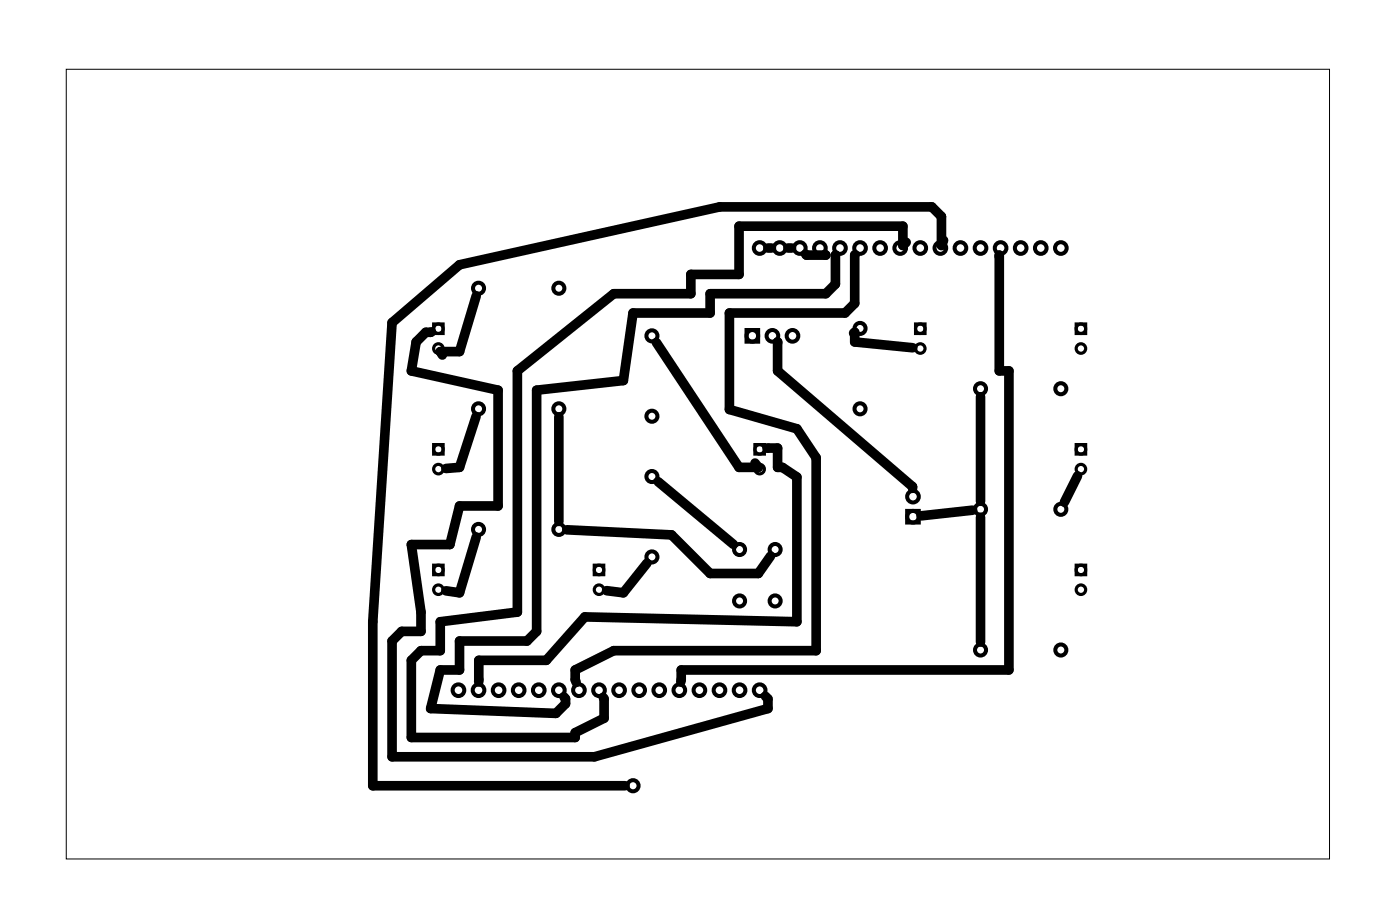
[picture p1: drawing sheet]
<svg xmlns="http://www.w3.org/2000/svg" width="177mm" height="117mm" viewBox="0 0 177 117" stroke-linecap="round" stroke-linejoin="round" font-family="sans-serif">
<path d="M8.4 8.8h159.8v99.8h-159.8z" fill="none" stroke="#000" stroke-width=".13"/>
<g fill="none" stroke="#000" stroke-width=".51">
<path d="M94.4 41.7h1.5v1.5h-1.5zM114.8 64.6h1.4v1.4h-1.4z"/>
<circle cx="60.5" cy="36.4" r=".7"/>
<circle cx="70.7" cy="36.4" r=".7"/>
<circle cx="96.1" cy="31.3" r=".74"/>
<circle cx="98.6" cy="31.3" r=".74"/>
<circle cx="101.2" cy="31.3" r=".74"/>
<circle cx="103.7" cy="31.3" r=".74"/>
<circle cx="106.3" cy="31.3" r=".74"/>
<circle cx="108.8" cy="31.3" r=".74"/>
<circle cx="111.3" cy="31.3" r=".74"/>
<circle cx="113.9" cy="31.3" r=".74"/>
<circle cx="116.4" cy="31.3" r=".74"/>
<circle cx="119" cy="31.3" r=".74"/>
<circle cx="121.5" cy="31.3" r=".74"/>
<circle cx="124" cy="31.3" r=".74"/>
<circle cx="126.6" cy="31.3" r=".74"/>
<circle cx="129.1" cy="31.3" r=".74"/>
<circle cx="131.7" cy="31.3" r=".74"/>
<circle cx="134.2" cy="31.3" r=".74"/>
<circle cx="60.5" cy="51.7" r=".7"/>
<circle cx="70.7" cy="51.7" r=".7"/>
<circle cx="82.5" cy="52.6" r=".7"/>
<circle cx="82.5" cy="42.4" r=".7"/>
<circle cx="95.2" cy="42.4" r=".74"/>
<circle cx="97.7" cy="42.4" r=".74"/>
<circle cx="100.2" cy="42.4" r=".74"/>
<circle cx="108.8" cy="51.7" r=".7"/>
<circle cx="108.8" cy="41.5" r=".7"/>
<circle cx="124" cy="49.1" r=".7"/>
<circle cx="134.2" cy="49.1" r=".7"/>
<circle cx="60.5" cy="66.9" r=".7"/>
<circle cx="70.7" cy="66.9" r=".7"/>
<circle cx="82.5" cy="70.4" r=".7"/>
<circle cx="82.5" cy="60.2" r=".7"/>
<circle cx="93.6" cy="69.4" r=".7"/>
<circle cx="93.6" cy="75.9" r=".7"/>
<circle cx="98.1" cy="69.4" r=".7"/>
<circle cx="98.1" cy="75.9" r=".7"/>
<circle cx="115.5" cy="62.8" r=".74"/>
<circle cx="115.5" cy="65.3" r=".74"/>
<circle cx="124" cy="64.4" r=".7"/>
<circle cx="134.2" cy="64.4" r=".7"/>
<circle cx="58" cy="87.2" r=".74"/>
<circle cx="60.5" cy="87.2" r=".74"/>
<circle cx="63.1" cy="87.2" r=".74"/>
<circle cx="65.6" cy="87.2" r=".74"/>
<circle cx="68.2" cy="87.2" r=".74"/>
<circle cx="70.7" cy="87.2" r=".74"/>
<circle cx="73.2" cy="87.2" r=".74"/>
<circle cx="75.8" cy="87.2" r=".74"/>
<circle cx="78.3" cy="87.2" r=".74"/>
<circle cx="80.1" cy="99.3" r=".7"/>
<circle cx="80.9" cy="87.2" r=".74"/>
<circle cx="83.4" cy="87.2" r=".74"/>
<circle cx="85.9" cy="87.2" r=".74"/>
<circle cx="88.5" cy="87.2" r=".74"/>
<circle cx="91" cy="87.2" r=".74"/>
<circle cx="93.6" cy="87.2" r=".74"/>
<circle cx="96.1" cy="87.2" r=".74"/>
<circle cx="124" cy="82.1" r=".7"/>
<circle cx="134.2" cy="82.1" r=".7"/>
</g>
<g fill="none" stroke="#000" stroke-width=".4">
<path d="M54.9 40.9h1.2v1.2h-1.2zM54.9 56.2h1.2v1.2h-1.2zM95.5 56.2h1.2v1.2h-1.2zM115.8 40.9h1.2v1.2h-1.2zM136.1 40.9h1.2v1.2h-1.2zM136.1 56.2h1.2v1.2h-1.2zM54.9 71.4h1.2v1.2h-1.2zM75.2 71.4h1.2v1.2h-1.2zM136.1 71.4h1.2v1.2h-1.2z"/>
<circle cx="55.5" cy="56.8" r=".6"/>
<circle cx="55.5" cy="41.5" r=".6"/>
<circle cx="55.5" cy="44" r=".6"/>
<circle cx="55.5" cy="59.3" r=".6"/>
<circle cx="96.1" cy="56.8" r=".6"/>
<circle cx="96.1" cy="59.3" r=".6"/>
<circle cx="116.4" cy="41.5" r=".6"/>
<circle cx="116.4" cy="44" r=".6"/>
<circle cx="136.7" cy="56.8" r=".6"/>
<circle cx="136.7" cy="41.5" r=".6"/>
<circle cx="136.7" cy="59.3" r=".6"/>
<circle cx="136.7" cy="44" r=".6"/>
<circle cx="55.5" cy="72" r=".6"/>
<circle cx="55.5" cy="74.5" r=".6"/>
<circle cx="75.8" cy="72" r=".6"/>
<circle cx="75.8" cy="74.5" r=".6"/>
<circle cx="136.7" cy="72" r=".6"/>
<circle cx="136.7" cy="74.5" r=".6"/>
</g>
<g fill="none" stroke="#000" stroke-width="1.2">
<path d="M60.2 37.4l-2.1 7h-2.4l.3 .5M97.1 31.3h.5M99.7 31.3h.4M101.9 32.1l.1 .1h2.5l-.1-.1M105.7 32.2v3.7l-1.2 1.2h-14.7v2.5h-9.7l-1.2 8.5-11 1.2v30.5l-1.2 1.2h-8.6v3.7h-2.4l-1.2 4.8 15.8 .7 1.2-1.3v-.6l-.2-.2M108.2 32.2l-.1 6.1-1.2 1.3h-14.6v12.1l8.5 2.5 2.4 3.6v24.4h-25.6l-4.8 2.5v1.2l.1 .3M114.6 30.6l-.4 .4v-2.4h-20.7v6.1h-6.1v2.4h-9.8l-12.2 9.8v30.5l-9.7 1.2v3.6h-2.4l-1.3 1.2v9.8h20.8v-.6l3.6-1.8v-2.5l-.1-.2M119.4 30.4l-.3 .6v-3.6l-1.2-1.3h-26.9l-32.9 7.4-8.5 7.3-2.4 37.8v20.7h31.9M126.4 32.4v-.2v14.7h1.2v37.8h-41.4l-.1 1.5M54.6 41.9l-.7 .1-1.3 1.2-.6 3.7 11 2.4v14.6h-4.9l-1.2 4.9h-4.9l1.3 8.6v2.4h-2.5l-1.2 1.2v14.6h25.6l21.9-6.1v-1.2l-.3-.3M60.2 52.6l-2.1 6.5-1.7 .1M70.7 52.7v13.2"/>
<path d="M83 43.3l10.5 15.8h2.4l-.4-.6M97 56.6h1.4v2.5h.6l1.8 1.2v18.3l-26.8-.6-4.9 5.4h-8.5v2.8M98.4 43.2v3.7l17 14.6v.2M108 42.1l.1-.1v1.2l7.4 .7M124 50.1v13.3M60.2 67.9l-2.1 7-1.7-.2M71.7 67l13.3 .6 4.8 4.9h6.1l1.6-2.2M81.8 71.2l-2.9 3.7-2.2-.3M83.2 60.9l9.6 7.9M123 64.5l-6.5 .7M124 65.4v15.7M136.3 60.1l-1.7 3.4"/>
</g>
</svg>
